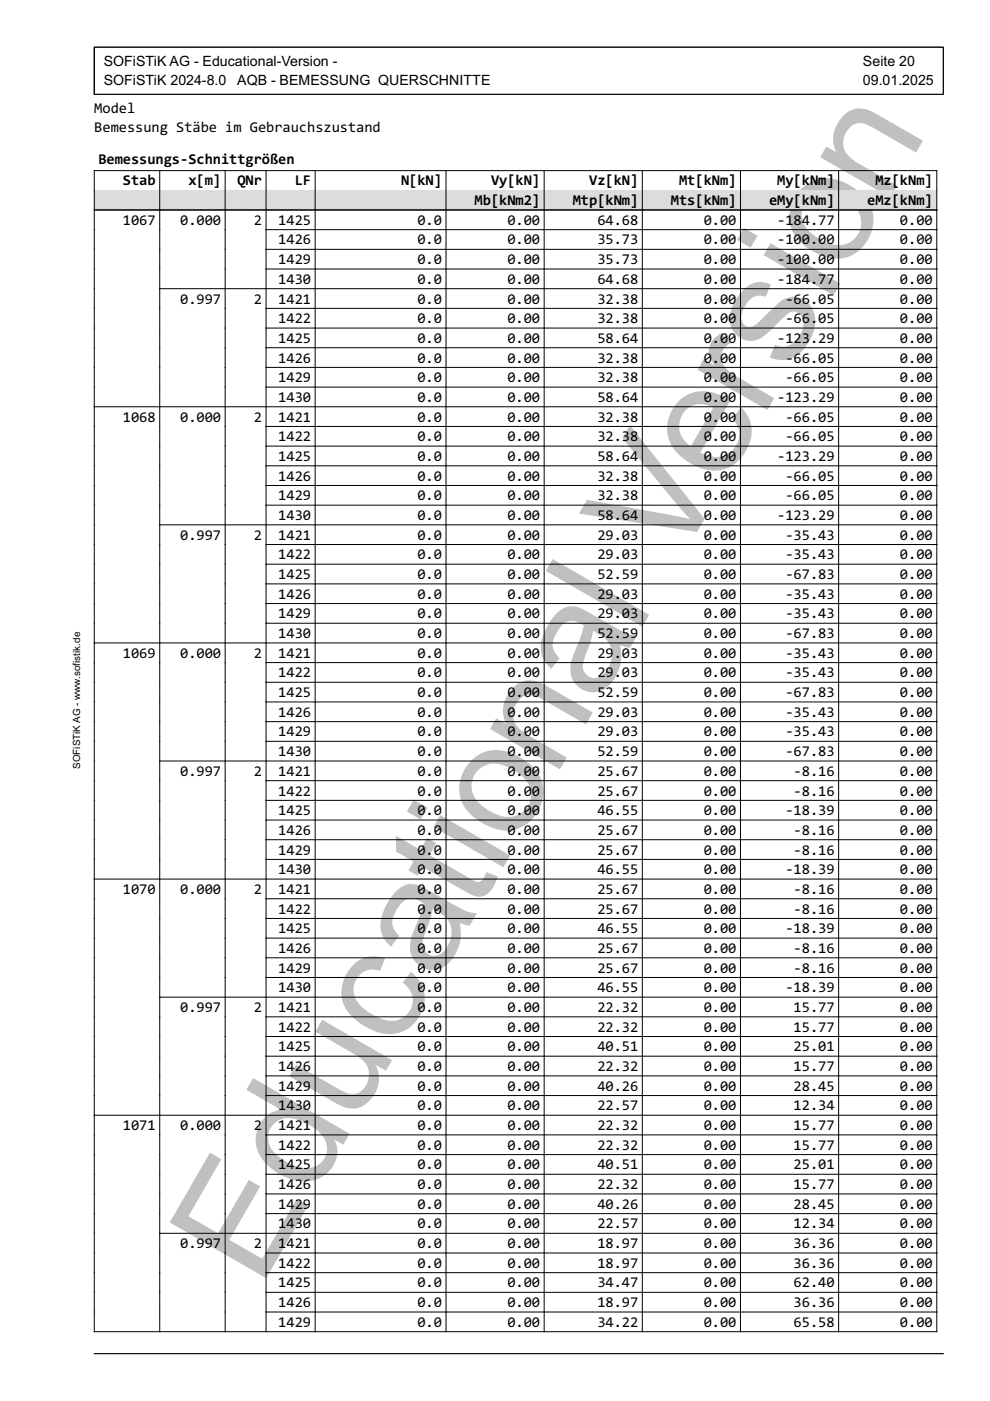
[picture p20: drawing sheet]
<svg xmlns="http://www.w3.org/2000/svg" width="210mm" height="297mm" viewBox="0 0 210 297" stroke-linecap="round" stroke-linejoin="round" font-family="sans-serif">
<defs><g id="words">
<text font-size="33" fill="#c0c0c0" x="55.1" y="273.3" transform="rotate(-60 55.1 273.3)">Educational Version</text>
<g font-size="3.2">
<text x="20" y="24">Model</text>
<text x="20" y="28">Bemessung Stäbe im Gebrauchszustand</text>
<text x="20.9" y="34.7">Bemessungs-Schnittgrößen</text>
<text x="26.1" y="39.3">Stab</text>
<text x="39.9" y="39.3">x[m]</text>
<text x="50.3" y="39.3">QNr</text>
<text x="62.5" y="39.3">LF</text>
<text x="85" y="39.3">N[kN]</text>
<text x="104.1" y="39.3">Vy[kN]</text>
<text x="124.9" y="39.3">Vz[kN]</text>
<text x="144" y="39.3">Mt[kNm]</text>
<text x="164.8" y="39.3">My[kNm]</text>
<text x="185.6" y="39.3">Mz[kNm]</text>
<text x="26.1" y="47.7">1067</text>
<text x="38.2" y="47.7">0.000</text>
<text x="53.8" y="47.7">2</text>
<text x="59" y="47.7">1425</text>
<text x="88.5" y="47.7">0.0</text>
<text x="100.6" y="43.5">Mb[kNm2]</text>
<text x="107.6" y="47.7">0.00</text>
<text x="121.4" y="43.5">Mtp[kNm]</text>
<text x="126.6" y="47.7">64.68</text>
<text x="142.3" y="43.5">Mts[kNm]</text>
<text x="149.2" y="47.7">0.00</text>
<text x="163.1" y="43.5">eMy[kNm]</text>
<text x="164.8" y="47.7">-184.77</text>
<text x="183.9" y="43.5">eMz[kNm]</text>
<text x="190.8" y="47.7">0.00</text>
<text x="59" y="51.8">1426</text>
<text x="88.5" y="51.8">0.0</text>
<text x="107.6" y="51.8">0.00</text>
<text x="126.6" y="51.8">35.73</text>
<text x="149.2" y="51.8">0.00</text>
<text x="164.8" y="51.8">-100.00</text>
<text x="190.8" y="51.8">0.00</text>
<text x="59" y="56">1429</text>
<text x="88.5" y="56">0.0</text>
<text x="107.6" y="56">0.00</text>
<text x="126.6" y="56">35.73</text>
<text x="149.2" y="56">0.00</text>
<text x="164.8" y="56">-100.00</text>
<text x="190.8" y="56">0.00</text>
<text x="38.2" y="64.4">0.997</text>
<text x="53.8" y="64.4">2</text>
<text x="59" y="60.2">1430</text>
<text x="59" y="64.4">1421</text>
<text x="88.5" y="60.2">0.0</text>
<text x="88.5" y="64.4">0.0</text>
<text x="107.6" y="60.2">0.00</text>
<text x="107.6" y="64.4">0.00</text>
<text x="126.6" y="60.2">64.68</text>
<text x="126.6" y="64.4">32.38</text>
<text x="149.2" y="60.2">0.00</text>
<text x="149.2" y="64.4">0.00</text>
<text x="164.8" y="60.2">-184.77</text>
<text x="166.5" y="64.4">-66.05</text>
<text x="190.8" y="60.2">0.00</text>
<text x="190.8" y="64.4">0.00</text>
<text x="59" y="68.5">1422</text>
<text x="88.5" y="68.5">0.0</text>
<text x="107.6" y="68.5">0.00</text>
<text x="126.6" y="68.5">32.38</text>
<text x="149.2" y="68.5">0.00</text>
<text x="166.5" y="68.5">-66.05</text>
<text x="190.8" y="68.5">0.00</text>
<text x="59" y="72.7">1425</text>
<text x="59" y="76.9">1426</text>
<text x="88.5" y="72.7">0.0</text>
<text x="88.5" y="76.9">0.0</text>
<text x="107.6" y="72.7">0.00</text>
<text x="107.6" y="76.9">0.00</text>
<text x="126.6" y="72.7">58.64</text>
<text x="126.6" y="76.9">32.38</text>
<text x="149.2" y="72.7">0.00</text>
<text x="149.2" y="76.9">0.00</text>
<text x="164.8" y="72.7">-123.29</text>
<text x="166.5" y="76.9">-66.05</text>
<text x="190.8" y="72.7">0.00</text>
<text x="190.8" y="76.9">0.00</text>
<text x="59" y="81">1429</text>
<text x="88.5" y="81">0.0</text>
<text x="107.6" y="81">0.00</text>
<text x="126.6" y="81">32.38</text>
<text x="149.2" y="81">0.00</text>
<text x="166.5" y="81">-66.05</text>
<text x="190.8" y="81">0.00</text>
<text x="26.1" y="89.4">1068</text>
<text x="38.2" y="89.4">0.000</text>
<text x="53.8" y="89.4">2</text>
<text x="59" y="85.2">1430</text>
<text x="59" y="89.4">1421</text>
<text x="88.5" y="85.2">0.0</text>
<text x="88.5" y="89.4">0.0</text>
<text x="107.6" y="85.2">0.00</text>
<text x="107.6" y="89.4">0.00</text>
<text x="126.6" y="85.2">58.64</text>
<text x="126.6" y="89.4">32.38</text>
<text x="149.2" y="85.2">0.00</text>
<text x="149.2" y="89.4">0.00</text>
<text x="164.8" y="85.2">-123.29</text>
<text x="166.5" y="89.4">-66.05</text>
<text x="190.8" y="85.2">0.00</text>
<text x="190.8" y="89.4">0.00</text>
<text x="59" y="93.6">1422</text>
<text x="88.5" y="93.6">0.0</text>
<text x="107.6" y="93.6">0.00</text>
<text x="126.6" y="93.6">32.38</text>
<text x="149.2" y="93.6">0.00</text>
<text x="166.5" y="93.6">-66.05</text>
<text x="190.8" y="93.6">0.00</text>
<text x="59" y="97.7">1425</text>
<text x="59" y="101.9">1426</text>
<text x="88.5" y="97.7">0.0</text>
<text x="88.5" y="101.9">0.0</text>
<text x="107.6" y="97.7">0.00</text>
<text x="107.6" y="101.9">0.00</text>
<text x="126.6" y="97.7">58.64</text>
<text x="126.6" y="101.9">32.38</text>
<text x="149.2" y="97.7">0.00</text>
<text x="149.2" y="101.9">0.00</text>
<text x="164.8" y="97.7">-123.29</text>
<text x="166.5" y="101.9">-66.05</text>
<text x="190.8" y="97.7">0.00</text>
<text x="190.8" y="101.9">0.00</text>
<text x="59" y="106.1">1429</text>
<text x="88.5" y="106.1">0.0</text>
<text x="107.6" y="106.1">0.00</text>
<text x="126.6" y="106.1">32.38</text>
<text x="149.2" y="106.1">0.00</text>
<text x="166.5" y="106.1">-66.05</text>
<text x="190.8" y="106.1">0.00</text>
<text x="59" y="110.3">1430</text>
<text x="88.5" y="110.3">0.0</text>
<text x="107.6" y="110.3">0.00</text>
<text x="126.6" y="110.3">58.64</text>
<text x="149.2" y="110.3">0.00</text>
<text x="164.8" y="110.3">-123.29</text>
<text x="190.8" y="110.3">0.00</text>
<text x="38.2" y="114.4">0.997</text>
<text x="53.8" y="114.4">2</text>
<text x="59" y="114.4">1421</text>
<text x="59" y="118.6">1422</text>
<text x="88.5" y="114.4">0.0</text>
<text x="88.5" y="118.6">0.0</text>
<text x="107.6" y="114.4">0.00</text>
<text x="107.6" y="118.6">0.00</text>
<text x="126.6" y="114.4">29.03</text>
<text x="126.6" y="118.6">29.03</text>
<text x="149.2" y="114.4">0.00</text>
<text x="149.2" y="118.6">0.00</text>
<text x="166.5" y="114.4">-35.43</text>
<text x="166.5" y="118.6">-35.43</text>
<text x="190.8" y="114.4">0.00</text>
<text x="190.8" y="118.6">0.00</text>
<text x="59" y="122.8">1425</text>
<text x="88.5" y="122.8">0.0</text>
<text x="107.6" y="122.8">0.00</text>
<text x="126.6" y="122.8">52.59</text>
<text x="149.2" y="122.8">0.00</text>
<text x="166.5" y="122.8">-67.83</text>
<text x="190.8" y="122.8">0.00</text>
<text x="59" y="126.9">1426</text>
<text x="59" y="131.1">1429</text>
<text x="88.5" y="126.9">0.0</text>
<text x="88.5" y="131.1">0.0</text>
<text x="107.6" y="126.9">0.00</text>
<text x="107.6" y="131.1">0.00</text>
<text x="126.6" y="126.9">29.03</text>
<text x="126.6" y="131.1">29.03</text>
<text x="149.2" y="126.9">0.00</text>
<text x="149.2" y="131.1">0.00</text>
<text x="166.5" y="126.9">-35.43</text>
<text x="166.5" y="131.1">-35.43</text>
<text x="190.8" y="126.9">0.00</text>
<text x="190.8" y="131.1">0.00</text>
<text x="59" y="135.3">1430</text>
<text x="88.5" y="135.3">0.0</text>
<text x="107.6" y="135.3">0.00</text>
<text x="126.6" y="135.3">52.59</text>
<text x="149.2" y="135.3">0.00</text>
<text x="166.5" y="135.3">-67.83</text>
<text x="190.8" y="135.3">0.00</text>
<text x="26.1" y="139.5">1069</text>
<text x="38.2" y="139.5">0.000</text>
<text x="53.8" y="139.5">2</text>
<text x="59" y="139.5">1421</text>
<text x="59" y="143.6">1422</text>
<text x="88.5" y="139.5">0.0</text>
<text x="88.5" y="143.6">0.0</text>
<text x="107.6" y="139.5">0.00</text>
<text x="107.6" y="143.6">0.00</text>
<text x="126.6" y="139.5">29.03</text>
<text x="126.6" y="143.6">29.03</text>
<text x="149.2" y="139.5">0.00</text>
<text x="149.2" y="143.6">0.00</text>
<text x="166.5" y="139.5">-35.43</text>
<text x="166.5" y="143.6">-35.43</text>
<text x="190.8" y="139.5">0.00</text>
<text x="190.8" y="143.6">0.00</text>
<text x="59" y="147.8">1425</text>
<text x="88.5" y="147.8">0.0</text>
<text x="107.6" y="147.8">0.00</text>
<text x="126.6" y="147.8">52.59</text>
<text x="149.2" y="147.8">0.00</text>
<text x="166.5" y="147.8">-67.83</text>
<text x="190.8" y="147.8">0.00</text>
<text x="59" y="152">1426</text>
<text x="88.5" y="152">0.0</text>
<text x="107.6" y="152">0.00</text>
<text x="126.6" y="152">29.03</text>
<text x="149.2" y="152">0.00</text>
<text x="166.5" y="152">-35.43</text>
<text x="190.8" y="152">0.00</text>
<text x="59" y="156.1">1429</text>
<text x="59" y="160.3">1430</text>
<text x="88.5" y="156.1">0.0</text>
<text x="88.5" y="160.3">0.0</text>
<text x="107.6" y="156.1">0.00</text>
<text x="107.6" y="160.3">0.00</text>
<text x="126.6" y="156.1">29.03</text>
<text x="126.6" y="160.3">52.59</text>
<text x="149.2" y="156.1">0.00</text>
<text x="149.2" y="160.3">0.00</text>
<text x="166.5" y="156.1">-35.43</text>
<text x="166.5" y="160.3">-67.83</text>
<text x="190.8" y="156.1">0.00</text>
<text x="190.8" y="160.3">0.00</text>
<text x="38.2" y="164.5">0.997</text>
<text x="53.8" y="164.5">2</text>
<text x="59" y="164.5">1421</text>
<text x="88.5" y="164.5">0.0</text>
<text x="107.6" y="164.5">0.00</text>
<text x="126.6" y="164.5">25.67</text>
<text x="149.2" y="164.5">0.00</text>
<text x="168.3" y="164.5">-8.16</text>
<text x="190.8" y="164.5">0.00</text>
<text x="59" y="168.7">1422</text>
<text x="59" y="172.8">1425</text>
<text x="88.5" y="168.7">0.0</text>
<text x="88.5" y="172.8">0.0</text>
<text x="107.6" y="168.7">0.00</text>
<text x="107.6" y="172.8">0.00</text>
<text x="126.6" y="168.7">25.67</text>
<text x="126.6" y="172.8">46.55</text>
<text x="149.2" y="168.7">0.00</text>
<text x="149.2" y="172.8">0.00</text>
<text x="166.5" y="172.8">-18.39</text>
<text x="168.3" y="168.7">-8.16</text>
<text x="190.8" y="168.7">0.00</text>
<text x="190.8" y="172.8">0.00</text>
<text x="59" y="177">1426</text>
<text x="88.5" y="177">0.0</text>
<text x="107.6" y="177">0.00</text>
<text x="126.6" y="177">25.67</text>
<text x="149.2" y="177">0.00</text>
<text x="168.3" y="177">-8.16</text>
<text x="190.8" y="177">0.00</text>
<text x="59" y="181.2">1429</text>
<text x="59" y="185.4">1430</text>
<text x="88.5" y="181.2">0.0</text>
<text x="88.5" y="185.4">0.0</text>
<text x="107.6" y="181.2">0.00</text>
<text x="107.6" y="185.4">0.00</text>
<text x="126.6" y="181.2">25.67</text>
<text x="126.6" y="185.4">46.55</text>
<text x="149.2" y="181.2">0.00</text>
<text x="149.2" y="185.4">0.00</text>
<text x="166.5" y="185.4">-18.39</text>
<text x="168.3" y="181.2">-8.16</text>
<text x="190.8" y="181.2">0.00</text>
<text x="190.8" y="185.4">0.00</text>
<text x="26.1" y="189.5">1070</text>
<text x="38.2" y="189.5">0.000</text>
<text x="53.8" y="189.5">2</text>
<text x="59" y="189.5">1421</text>
<text x="88.5" y="189.5">0.0</text>
<text x="107.6" y="189.5">0.00</text>
<text x="126.6" y="189.5">25.67</text>
<text x="149.2" y="189.5">0.00</text>
<text x="168.3" y="189.5">-8.16</text>
<text x="190.8" y="189.5">0.00</text>
<text x="59" y="193.7">1422</text>
<text x="59" y="197.9">1425</text>
<text x="88.5" y="193.7">0.0</text>
<text x="88.5" y="197.9">0.0</text>
<text x="107.6" y="193.7">0.00</text>
<text x="107.6" y="197.9">0.00</text>
<text x="126.6" y="193.7">25.67</text>
<text x="126.6" y="197.9">46.55</text>
<text x="149.2" y="193.7">0.00</text>
<text x="149.2" y="197.9">0.00</text>
<text x="166.5" y="197.9">-18.39</text>
<text x="168.3" y="193.7">-8.16</text>
<text x="190.8" y="193.7">0.00</text>
<text x="190.8" y="197.9">0.00</text>
<text x="59" y="202">1426</text>
<text x="88.5" y="202">0.0</text>
<text x="107.6" y="202">0.00</text>
<text x="126.6" y="202">25.67</text>
<text x="149.2" y="202">0.00</text>
<text x="168.3" y="202">-8.16</text>
<text x="190.8" y="202">0.00</text>
<text x="59" y="206.2">1429</text>
<text x="88.5" y="206.2">0.0</text>
<text x="107.6" y="206.2">0.00</text>
<text x="126.6" y="206.2">25.67</text>
<text x="149.2" y="206.2">0.00</text>
<text x="168.3" y="206.2">-8.16</text>
<text x="190.8" y="206.2">0.00</text>
<text x="38.2" y="214.6">0.997</text>
<text x="53.8" y="214.6">2</text>
<text x="59" y="210.4">1430</text>
<text x="59" y="214.6">1421</text>
<text x="88.5" y="210.4">0.0</text>
<text x="88.5" y="214.6">0.0</text>
<text x="107.6" y="210.4">0.00</text>
<text x="107.6" y="214.6">0.00</text>
<text x="126.6" y="210.4">46.55</text>
<text x="126.6" y="214.6">22.32</text>
<text x="149.2" y="210.4">0.00</text>
<text x="149.2" y="214.6">0.00</text>
<text x="166.5" y="210.4">-18.39</text>
<text x="168.3" y="214.6">15.77</text>
<text x="190.8" y="210.4">0.00</text>
<text x="190.8" y="214.6">0.00</text>
<text x="59" y="218.7">1422</text>
<text x="88.5" y="218.7">0.0</text>
<text x="107.6" y="218.7">0.00</text>
<text x="126.6" y="218.7">22.32</text>
<text x="149.2" y="218.7">0.00</text>
<text x="168.3" y="218.7">15.77</text>
<text x="190.8" y="218.7">0.00</text>
<text x="59" y="222.9">1425</text>
<text x="59" y="227.1">1426</text>
<text x="88.5" y="222.9">0.0</text>
<text x="88.5" y="227.1">0.0</text>
<text x="107.6" y="222.9">0.00</text>
<text x="107.6" y="227.1">0.00</text>
<text x="126.6" y="222.9">40.51</text>
<text x="126.6" y="227.1">22.32</text>
<text x="149.2" y="222.9">0.00</text>
<text x="149.2" y="227.1">0.00</text>
<text x="168.3" y="222.9">25.01</text>
<text x="168.3" y="227.1">15.77</text>
<text x="190.8" y="222.9">0.00</text>
<text x="190.8" y="227.1">0.00</text>
<text x="59" y="231.2">1429</text>
<text x="88.5" y="231.2">0.0</text>
<text x="107.6" y="231.2">0.00</text>
<text x="126.6" y="231.2">40.26</text>
<text x="149.2" y="231.2">0.00</text>
<text x="168.3" y="231.2">28.45</text>
<text x="190.8" y="231.2">0.00</text>
<text x="26.1" y="239.6">1071</text>
<text x="38.2" y="239.6">0.000</text>
<text x="53.8" y="239.6">2</text>
<text x="59" y="235.4">1430</text>
<text x="59" y="239.6">1421</text>
<text x="88.5" y="235.4">0.0</text>
<text x="88.5" y="239.6">0.0</text>
<text x="107.6" y="235.4">0.00</text>
<text x="107.6" y="239.6">0.00</text>
<text x="126.6" y="235.4">22.57</text>
<text x="126.6" y="239.6">22.32</text>
<text x="149.2" y="235.4">0.00</text>
<text x="149.2" y="239.6">0.00</text>
<text x="168.3" y="235.4">12.34</text>
<text x="168.3" y="239.6">15.77</text>
<text x="190.8" y="235.4">0.00</text>
<text x="190.8" y="239.6">0.00</text>
<text x="59" y="243.8">1422</text>
<text x="88.5" y="243.8">0.0</text>
<text x="107.6" y="243.8">0.00</text>
<text x="126.6" y="243.8">22.32</text>
<text x="149.2" y="243.8">0.00</text>
<text x="168.3" y="243.8">15.77</text>
<text x="190.8" y="243.8">0.00</text>
<text x="59" y="247.9">1425</text>
<text x="88.5" y="247.9">0.0</text>
<text x="107.6" y="247.9">0.00</text>
<text x="126.6" y="247.9">40.51</text>
<text x="149.2" y="247.9">0.00</text>
<text x="168.3" y="247.9">25.01</text>
<text x="190.8" y="247.9">0.00</text>
<text x="59" y="252.1">1426</text>
<text x="59" y="256.3">1429</text>
<text x="88.5" y="252.1">0.0</text>
<text x="88.5" y="256.3">0.0</text>
<text x="107.6" y="252.1">0.00</text>
<text x="107.6" y="256.3">0.00</text>
<text x="126.6" y="252.1">22.32</text>
<text x="126.6" y="256.3">40.26</text>
<text x="149.2" y="252.1">0.00</text>
<text x="149.2" y="256.3">0.00</text>
<text x="168.3" y="252.1">15.77</text>
<text x="168.3" y="256.3">28.45</text>
<text x="190.8" y="252.1">0.00</text>
<text x="190.8" y="256.3">0.00</text>
<text x="59" y="260.5">1430</text>
<text x="88.5" y="260.5">0.0</text>
<text x="107.6" y="260.5">0.00</text>
<text x="126.6" y="260.5">22.57</text>
<text x="149.2" y="260.5">0.00</text>
<text x="168.3" y="260.5">12.34</text>
<text x="190.8" y="260.5">0.00</text>
<text x="38.2" y="264.6">0.997</text>
<text x="53.8" y="264.6">2</text>
<text x="59" y="264.6">1421</text>
<text x="59" y="268.8">1422</text>
<text x="88.5" y="264.6">0.0</text>
<text x="88.5" y="268.8">0.0</text>
<text x="107.6" y="264.6">0.00</text>
<text x="107.6" y="268.8">0.00</text>
<text x="126.6" y="264.6">18.97</text>
<text x="126.6" y="268.8">18.97</text>
<text x="149.2" y="264.6">0.00</text>
<text x="149.2" y="268.8">0.00</text>
<text x="168.3" y="264.6">36.36</text>
<text x="168.3" y="268.8">36.36</text>
<text x="190.8" y="264.6">0.00</text>
<text x="190.8" y="268.8">0.00</text>
<text x="59" y="273">1425</text>
<text x="88.5" y="273">0.0</text>
<text x="107.6" y="273">0.00</text>
<text x="126.6" y="273">34.47</text>
<text x="149.2" y="273">0.00</text>
<text x="168.3" y="273">62.40</text>
<text x="190.8" y="273">0.00</text>
<text x="59" y="277.1">1426</text>
<text x="59" y="281.3">1429</text>
<text x="88.5" y="277.1">0.0</text>
<text x="88.5" y="281.3">0.0</text>
<text x="107.6" y="277.1">0.00</text>
<text x="107.6" y="281.3">0.00</text>
<text x="126.6" y="277.1">18.97</text>
<text x="126.6" y="281.3">34.22</text>
<text x="149.2" y="277.1">0.00</text>
<text x="149.2" y="281.3">0.00</text>
<text x="168.3" y="277.1">36.36</text>
<text x="168.3" y="281.3">65.58</text>
<text x="190.8" y="277.1">0.00</text>
<text x="190.8" y="281.3">0.00</text>
</g>
<g font-size="3">
<text x="22" y="14">SOFiSTiK AG - Educational-Version -</text>
<text x="22" y="18">SOFiSTiK 2024-8.0</text>
<text x="50.3" y="18">AQB - BEMESSUNG QUERSCHNITTE</text>
<text x="183" y="14">Seite 20</text>
<text x="183" y="18">09.01.2025</text>
</g>
<text font-size="2.1" x="17" y="163" transform="rotate(-90 17 163)">SOFiSTiK AG - www.sofistik.de</text>
</g></defs>
<path d="M20 10h180v10h-180zM33.9 36.2v4.1M47.7 36.2v4.1M56.4 36.2v4.1M66.8 36.2v4.1M94.6 36.2v4.1M115.4 36.2v4.1M136.2 36.2v4.1M157 36.2v4.1M177.8 36.2v4.1M20 40.3v-4.1h178.6v4.1M20 287h180" fill="none" stroke="#000" stroke-width=".21"/>
<path d="M20 40.3h178.6v4.2h-178.6z" fill="#dcdcdc"/>
<g fill="none" stroke="#000" stroke-width=".21">
<path d="M20 40.3v242h178.6v-242M20 44.5h178.6M33.9 40.3v242M47.7 40.3v242M56.4 40.3v242M56.4 48.7h142.2M56.4 52.9h142.2M56.4 57h142.2M66.8 40.3v242M94.6 40.3v242M115.4 40.3v242M136.2 40.3v242"/>
<path d="M157 40.3v242M177.8 40.3v242M33.9 61.2h164.7M56.4 65.4h142.2M56.4 69.6h142.2M56.4 73.7h142.2M56.4 77.9h142.2M20 86.2h178.6M56.4 82.1h142.2M56.4 90.4h142.2M56.4 94.6h142.2M56.4 98.8h142.2"/>
<path d="M33.9 111.3h164.7M56.4 102.9h142.2M56.4 107.1h142.2M56.4 115.5h142.2M56.4 119.6h142.2M20 136.3h178.6M56.4 123.8h142.2M56.4 128h142.2M56.4 132.1h142.2M56.4 140.5h142.2M56.4 144.7h142.2M56.4 148.8h142.2"/>
<path d="M56.4 153h142.2M56.4 157.2h142.2M33.9 161.3h164.7M56.4 165.5h142.2M56.4 169.7h142.2M56.4 173.9h142.2M56.4 178h142.2M20 186.4h178.6M56.4 182.2h142.2M56.4 190.6h142.2M56.4 194.7h142.2M56.4 198.9h142.2"/>
<path d="M33.9 211.4h164.7M56.4 203.1h142.2M56.4 207.2h142.2M56.4 215.6h142.2M56.4 219.8h142.2M20 236.4h178.6M56.4 223.9h142.2M56.4 228.1h142.2M56.4 232.3h142.2M56.4 240.6h142.2M56.4 244.8h142.2M56.4 249h142.2"/>
<path d="M56.4 253.1h142.2M56.4 257.3h142.2M33.9 261.5h164.7M56.4 265.7h142.2M56.4 269.8h142.2M56.4 274h142.2M56.4 278.2h142.2"/>
</g>
<use href="#words"/>
</svg>
